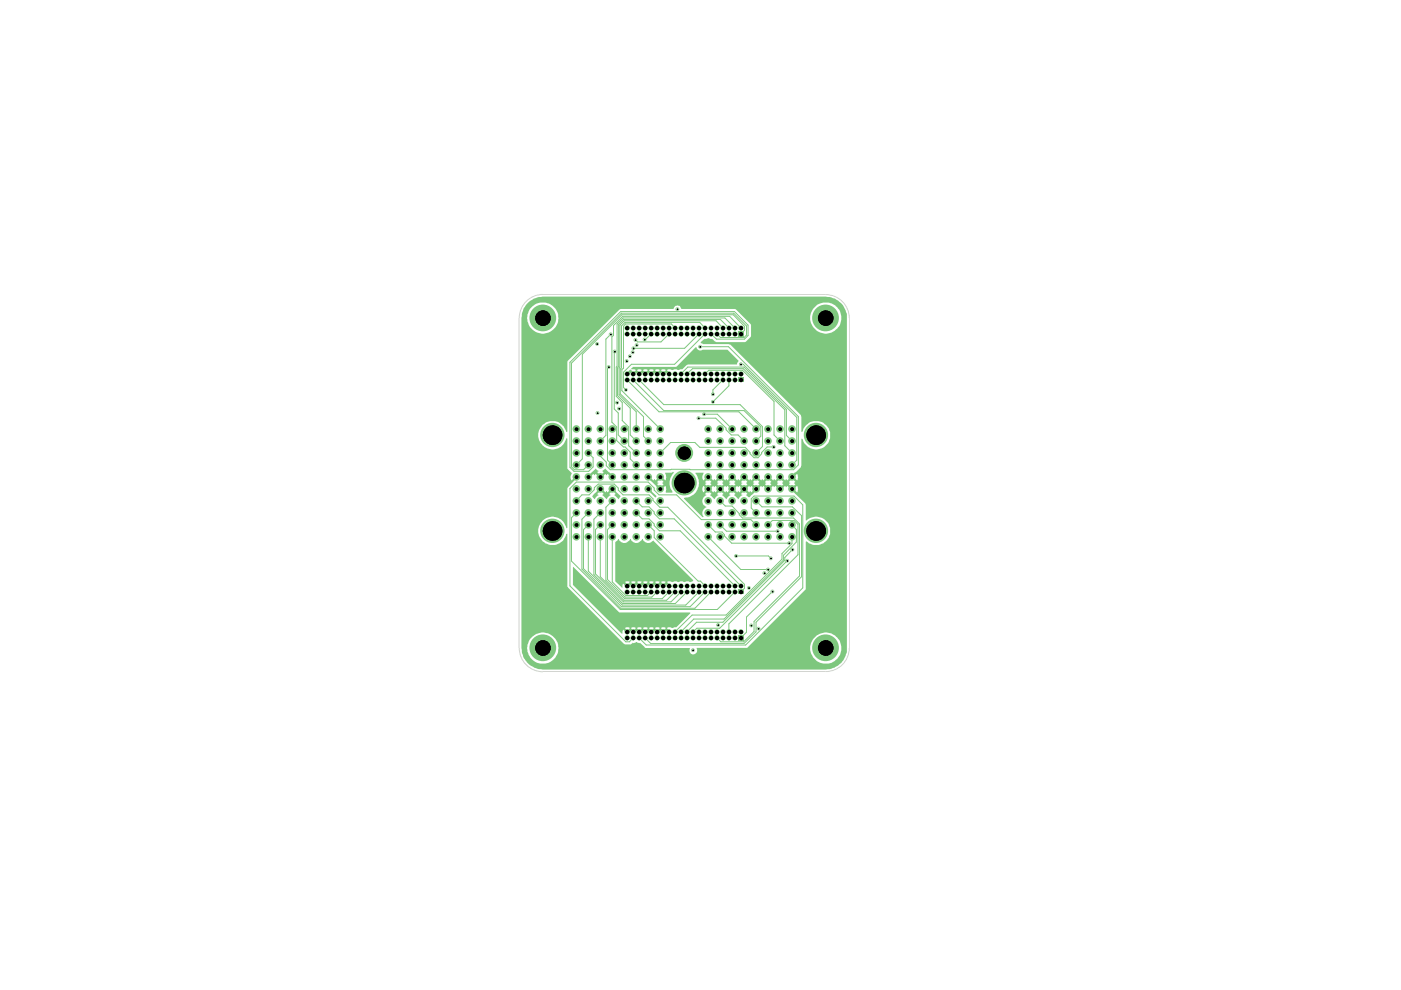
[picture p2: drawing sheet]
<svg xmlns="http://www.w3.org/2000/svg" width="297mm" height="210mm" viewBox="0 0 297 210" stroke-linecap="round" stroke-linejoin="round" font-family="sans-serif">
<g fill="#7ec77e">
<path d="M121.5 120.3l.1-.1 9.7 9.7h15.1l-3 3.1-.8 .2a1.23 1.23 0 0 0-1.2 0l.5 .5-.4 .3-.2-.2-.3 .2-.4-.3 .6-.5-.3-.2-.8 .2 .5 .5-.3 .3-.3-.2-.2 .2-.5-.3 .6-.5-.3-.2-.8 .2 .5 .5-.3 .3-.3-.2-.2 .2-.4-.3 .6-.5-.4-.2-.7 .2 .5 .5-.4 .3-.2-.2-.3 .2-.4-.3 .6-.5-.8-.2-.3 .2 .5 .5-.3 .3-.3-.2-.2 .2-.5-.3 .6-.5-.7-.2-.4 .2 .5 .5-.3 .3-.3-.2-.2 .2-.4-.3 .6-.5-.8-.2-.3 .2 .5 .5-.4 .3-.2-.2-.3 .2-.4-.3 .6-.5-.8-.2-.3 .2 .5 .5-.3 .3-.6-.5-.1 .8h-.2l-10.3-10.3z"/>
<path d="M133.4 134l.1 .3h-.2z"/>
<path d="M134.7 134l.1 .3h-.2z"/>
<path d="M136 134v.3h-.1z"/>
<path d="M137.2 134l.1 .3h-.2z"/>
<path d="M138.5 134l.1 .3h-.2z"/>
<path d="M139.8 134v.3h-.1z"/>
<path d="M141 134l.1 .3h-.2z"/>
<path d="M133.9 134l.1 .3h-.2z"/>
<path d="M135.2 134l.1 .3h-.2z"/>
<path d="M136.5 134v.3h-.1z"/>
<path d="M137.6 134.1l.1-.1 .1 .3z"/>
<path d="M138.9 134.1l.1-.1 .1 .3z"/>
<path d="M140.3 134l.1 .3h-.2z"/>
<path d="M141.5 134l.1 .3h-.1z"/>
<path d="M131 114.3h.2a1.25 1.25 0 0 0 1.2 .8 1.25 1.25 0 0 0 1.2-.8h.2a1.25 1.25 0 0 0 1.1 .8 1.25 1.25 0 0 0 1.2-.8h.2a1.24 1.24 0 0 0 1 .8 1.24 1.24 0 0 0 1.2-.5l8.5 8.4-.1 .3-.4 .1-.5-.1-.8 .1-.4-.1-.9 .1-.4-.1-.9 .1-.9-.1h-.3l.5 .6-.4 .2v.2l-.2-.3-.3 .3-.1-.3-.3-.1 .6-.6h-.3h-.8l.5 .6-.3 .2v.2l-.3-.3-.2 .3-.1-.3-.4-.1 .6-.6h-.3h-.8l.5 .6-.2 .1-.1 .3-.3-.3-.2 .3-.1-.3-.3-.1 .6-.6h-.4h-.7l.5 .6-.3 .1-.1 .3-.2-.3-.3 .3-.1-.3-.3-.1 .6-.6h-.3h-.8l.5 .6-.3 .1v.3l-.3-.3-.2 .3-.1-.3-.4-.1 .6-.6h-.3h-.8l.5 .6-.3 .2v.2l-.3-.3-.2 .3-.1-.3-.3-.1 .6-.6h-1.1l.5 .6-.4 .2v.2l-.2-.3-.3 .3-.1-.3-.3-.1 .6-.6h-.8h-.3l.5 .6-.3 .1v.3l-.6-.5-.1 .2v.6h-.2l-1.4-1.3v-8.3z"/>
<path d="M133.3 124.4l.1-.1 .1 .1-.3 .1z"/>
<path d="M134.6 124.4l.1-.1 .1 .1-.3 .1z"/>
<path d="M135.9 124.4l.1-.1v.1l-.2 .1z"/>
<path d="M137.1 124.4l.1-.1 .1 .1-.2 .1z"/>
<path d="M138.4 124.4l.1-.1v.2h-.2z"/>
<path d="M139.7 124.4l.1-.1v.1l-.2 .1z"/>
<path d="M141 124.3l.1 .1-.2 .1z"/>
<path d="M133.9 124.3l.2 .2h-.3z"/>
<path d="M135.2 124.3l.2 .2h-.3z"/>
<path d="M136.5 124.3l.1 .2h-.2z"/>
<path d="M137.6 124.4l.1-.1 .2 .2h-.3z"/>
<path d="M138.9 124.4l.1-.1 .2 .2h-.3z"/>
<path d="M140.3 124.3l.1 .2h-.2z"/>
<path d="M141.5 124.3l.2 .2h-.2z"/>
<path d="M126 104.7l1-1 .1 .3h.3l.3-.3 .6 .7 .2-.3 .3 .3 .7-.7 .2 .3h.2l.3-.3 1.4 1.4v.2l-.4 .5h-.2l-.7-.8 .2-.3-.6-.7-.7 .7 .2 .3-.6 .5-.1 .3h-.2l-.8-.8 .3-.3-.7-.7-.7 .7 .3 .3-.6 .5-.2 .3h-.1l-.5-.6z"/>
<path d="M137.5 104l.3-.3 1.4 1.4v.2l-.3 .2z"/>
<path d="M137.5 101.5l.3-.3 .7 .6 .2-.2 .3 .2 .7-.6 .1 .3h.3l.3-.3 .6 .6a1.37 1.37 0 0 0 0-1.6h1.5l.1-.1 .3 .1a2.97 2.97 0 0 0-.3 4v.3l-1.5-.1a1.2 1.2 0 0 0-.1-1.4l-.6 .7-.1-.1a.3 .3 0 0 0-.4-.2 .3 .3 0 0 0-.2 .3l-1.5-1.5h1.1l.3 .1-.3 .4 .7 .7 .7-.7-.3-.2 .3-.3-.7-.7-.7 .7h-1.1z"/>
<path d="M124.8 100.8l1.4-1.4 .7 .4-.3 .3 .7 .7 .7-.7-.3-.3 .6-.4 1.6 1.4-.3 .1-.1 .3-.7-.7-.1 .2-.4-.2-.6 .7-.1-.1a.3 .3 0 0 0-.4-.3 .3 .3 0 0 0-.2 .4l-.7-.7-.2 .2-.3-.2-.7 .7z"/>
<path d="M133.4 79.3v.3h-.2z"/>
<path d="M134.7 79.3v.3h-.2z"/>
<path d="M136 79.3v.3h-.2z"/>
<path d="M137.2 79.3v.3h-.1z"/>
<path d="M138.5 79.3v.3h-.2z"/>
<path d="M139.8 79.3v.3h-.2z"/>
<path d="M141 79.3v.3h-.1z"/>
<path d="M133.9 79.3l.2 .3h-.3z"/>
<path d="M135.1 79.4l.1-.1 .2 .3h-.3z"/>
<path d="M136.4 79.4l.1-.1 .1 .3h-.2z"/>
<path d="M137.6 79.4l.1-.1 .2 .3h-.3z"/>
<path d="M138.9 79.4l.1-.1 .2 .3h-.3z"/>
<path d="M140.2 79.4l.1-.1 .1 .3h-.2z"/>
<path d="M141.5 79.3l.2 .3h-.2z"/>
<path d="M133.6 78.4h.2l.5 .6-.4 .1v.2l-.2-.2-.3 .2-.1-.2-.3-.1z"/>
<path d="M134.2 77.8h9.1l4.2-4.2 .2 .1a.78 .78 0 0 0 1.3 .4h5.2l2.4 2.5-.2 .3-.1 .4h-10.4l-1.2 1-.8 .2-.9-.2-.4 .2a1.23 1.23 0 0 0-1.2 0l.5 .5-.4 .1v.2l-.2-.2-.3 .2-.1-.2-.3-.1 .6-.5-.3-.2-.8 .2 .5 .5-.3 .1v.2l-.3-.2-.2 .2-.1-.2-.4-.1 .6-.5-.3-.2-.8 .2 .5 .5-.2 .1-.1 .2-.3-.2-.2 .2-.1-.2-.3-.1 .6-.5-.4-.2-.7 .2 .5 .5-.3 .1-.1 .2-.2-.2-.3 .2-.1-.2-.3-.1 .6-.5-.8-.2-.3 .2 .5 .5-.3 .1v.2l-.3-.2-.2 .2-.1-.2-.4-.1 .6-.5-.7-.2-.4 .2 .5 .5-.3 .1v.2l-.3-.2-.2 .2-.1-.2-.3-.1 .6-.5-.4-.2h-.7z"/>
<path d="M133.4 69.6l.1 .1-.3 .1z"/>
<path d="M134.7 69.6l.1 .1-.3 .1z"/>
<path d="M136 69.6v.1l-.2 .1z"/>
<path d="M137.2 69.6l.1 .1-.2 .1z"/>
<path d="M138.4 69.7l.1-.1 .1 .1-.3 .1z"/>
<path d="M139.8 69.6v.1l-.2 .1z"/>
<path d="M141 69.6l.1 .1-.2 .1z"/>
<path d="M133.9 69.6l.2 .2h-.3z"/>
<path d="M135.2 69.6l.2 .2h-.3z"/>
<path d="M136.5 69.6l.1 .2h-.2z"/>
<path d="M137.7 69.6l.2 .2h-.3z"/>
<path d="M138.9 69.7l.1-.1 .2 .2h-.3z"/>
<path d="M140.3 69.6l.1 .2h-.2z"/>
<path d="M141.5 69.6l.2 .2h-.2z"/>
<path d="M133.2 69.3h.2v.3z"/>
<path d="M133.9 69.3v.3z"/>
<path d="M134.5 69.3h.2v.3z"/>
<path d="M135.2 69.3v.3z"/>
<path d="M135.8 69.3h.2v.3z"/>
<path d="M136.5 69.3v.3z"/>
<path d="M137.1 69.3h.1v.3z"/>
<path d="M137.7 69.3v.3z"/>
<path d="M138.3 69.3h.2v.3z"/>
<path d="M138.9 69.4l.2-.1-.1 .3z"/>
<path d="M139.6 69.3h.2v.3z"/>
<path d="M140.3 69.3v.3z"/>
<path d="M140.9 69.3h.1v.3z"/>
<path d="M141.5 69.3v.3z"/>
<path d="M111.7 64.5a4.4 4.4 0 0 1 3.3-1.6l60.5 .1a4.2 4.2 0 0 1 3.9 3.3l.2 .3v71.6l-.8 1.8a5.1 5.1 0 0 1-3.7 2l-60.4-.1a4.6 4.6 0 0 1-4.1-4.5h1.1l.1 .4a3.3 3.3 0 0 0 4 2.9 3.3 3.3 0 0 0 2.5-4.3 3.4 3.4 0 0 0-3.7-2.2 3.4 3.4 0 0 0-2.9 3.2h-1.1v-24.8h3.5v.3a3 3 0 0 0 3.6 2.6 3.1 3.1 0 0 0 2.4-2.3h.2v11.2l11.9 12.1 .3 .1h1.3l.3-.3 .2 .1 .7-.3 .2 .2h.5l1.2 1.1h9.3l.1 .2a.86 .86 0 0 0 .9 1.2 .86 .86 0 0 0 .5-1.4h24.1v.4a3.3 3.3 0 0 0 4.8 2.6 3.3 3.3 0 0 0 .6-5.5 3.2 3.2 0 0 0-4-.2 3.5 3.5 0 0 0-1.4 2.7h-24.1h10.7l12.4-12.5v-10l.2-.1a2.9 2.9 0 0 0 3.8 .2 3 3 0 0 0 .6-4.4 3 3 0 0 0-4.4-.3h-.2v-3.4l-2.8-2.9 .3-.3 .8 .7 .1-.7-.1-.6-.1-.1-.7 .7-.1-.2a.31 .31 0 0 0-.4-.1 .31 .31 0 0 0-.2 .3l-.7-.7-.1 .3-.4-.3-.6 .7-.1-.1a.3 .3 0 0 0-.4-.2 .3 .3 0 0 0-.2 .3l-.7-.7-.2 .3-.3-.3-.7 .7-.1-.1a.3 .3 0 0 0-.3-.2 .3 .3 0 0 0-.3 .3l-.6-.7-.2 .3-.3-.3-.7 .7-.1-.1a.3 .3 0 0 0-.3-.2 .3 .3 0 0 0-.3 .2v.3l.3 .1-1.3 1.4-.2 .1-.6-.5 .3-.3-.7-.7-.7 .7 .3 .3-.6 .5-.2 .3h-.2l-.7-.8 .2-.3-.6-.7-.7 .7 .2 .3-.6 .5-.1 .3h-.2l-.8-.8 .3-.3-.7-.7-.7 .7 .3 .3-.3 .1-.5 .7h-.1l-.8-.8 .3-.3-.7-.7-.7 .7 .3 .3a1.24 1.24 0 0 0-.9 1.2 1.24 1.24 0 0 0 .9 1.2l-.1 .2a1.35 1.35 0 0 0-.5 2l-.2 .1-4-4v-.1a3.1 3.1 0 0 0 2.9-1.9h1l.2 .7 .7-.6 .2 .2h.3l.2-.3 .7 .7 .2-.3 .3 .3 .6-.6 .2 .2h.3l.3-.3 .6 .7 .2-.3 .3 .3 .6-.6 .3 .2h.2l.3-.3 .7 .7 .1-.3 .4 .3 .6-.6 .2 .2h.3l.2-.3 .7 .7 .2-.3 .3 .3 .7-.7-.7-.7-.1 .3-.4-.3-.7 .7v-.1a.31 .31 0 0 0-.4-.2 .31 .31 0 0 0-.2 .4l-.7-.8-.2 .3-.3-.3-.7 .7-.1-.1a.31 .31 0 0 0-.4-.2 .31 .31 0 0 0-.2 .4l-.7-.8-.1 .3-.4-.3-.6 .7-.1-.1a.31 .31 0 0 0-.4-.2 .31 .31 0 0 0-.2 .4l-.7-.8-.2 .3-.3-.3-.7 .7-.1-.1a.31 .31 0 0 0-.4-.2 .31 .31 0 0 0-.2 .4l-.6-.8-.3 .7h-1l.2-.6v-.9h1.4l.3 .1-.3 .4 .7 .7 .7-.7-.3-.2 .3-.3h1.1l.3 .1-.3 .4 .7 .7 .7-.7-.3-.2 .3-.3h1.2l.2 .1-.2 .4 .7 .7 .6-.7-.2-.2 .2-.3h1.2l.3 .1-.3 .4 .7 .7 .7-.7-.3-.2 .3-.3h1.2l.2 .1-.2 .4 .6 .7 .7-.7-.2-.2 .2-.3h1.2l.3 .1-.3 .4 .7 .7 .7-.7-.3-.2 .3-.3h1.1l.3 .1-.3 .4 .7 .7 .7-.7-.3-.2 .3-.3h1.2l.2 .1-.2 .4 .7 .7 .6-.7-.2-.2 .2-.3-.6-.7-.7 .7h-1.2l-.7-.7-.7 .7h-1.1l-.7-.7-.7 .7h-1.2l-.7-.7-.6 .7h-1.2l-.7-.7-.7 .7h-1.2l-.6-.7-.7 .7h-1.2l-.7-.7-.7 .7h-1.1l-.7-.7-.7 .7h-1.4v-.5l-.6-1.5h1.7v.2a1.02 1.02 0 0 0 0 1.4l.6-.6 .2 .3h.3l.2-.3 .7 .6 .2-.2 .3 .2 .7-.6 .1 .3h.3l.3-.3 .6 .6 .2-.2 .3 .2 .7-.6 .2 .3h.2l.3-.3 .7 .6 .1-.2 .4 .2 .7-.6 .1 .3h.3l.2-.3 .7 .6 .2-.2 .3 .2 .7-.6 .2 .3h.2l.3-.3 .7 .6 .1-.2 .4 .2 .6-.6 .2 .3h.3l.2-.3 .7 .6 .2-.2 .3 .2 .7-.6 .1 .3h.3l.3-.3 .6 .6 .2-.2 .3 .2 .7-.6 .2 .3h.2l.3-.3 .8 .6 .1-.6-.2-.7-.7 .7-.3-.4 1.8-1.8 .1-6h.2a3.1 3.1 0 0 0 3 2.3 3.1 3.1 0 0 0 2.9-2.4 3.9 3.9 0 0 0-.4-2.2 2.98 2.98 0 0 0-3-1.4 2.98 2.98 0 0 0-2.4 2.2h-.3l-.1-3.5-15-15h-5.8l-.4-.3v-.2l.7-.6 .8-.2 .9 .2 .9 .6h6.2l1.1-1.2v-2.4l-1.3-1.4h13.9a3.3 3.3 0 0 0 4.7 2.9 3.3 3.3 0 0 0 .8-5.5 3.3 3.3 0 0 0-5.4 1.5l-.1 1.1h-13.9l-2.1-2h-11.3l-.3-.6a.9 .9 0 0 0-1.4 .6h-11.2l-11.2 11-.1 15-.3 .1v-.2a3.5 3.5 0 0 0-2.3-2.1 3 3 0 0 0-3.6 2.4 3 3 0 0 0 2.4 3.5 3 3 0 0 0 3.5-2.3l.3 .1v6.4l.9 .9-.2 .7 .1 .8 .8-.6 .1 .2 .2 .1-1.9 2v8.4l-.2 .1a3 3 0 0 0-3.3-2.5 3 3 0 0 0-2.7 3.1h-3.5v-45.1h1.1l.1 .3a3.3 3.3 0 0 0 4.2 2.8 3.3 3.3 0 0 0 2.1-4.6 3.3 3.3 0 0 0-4.9-1.3 3.3 3.3 0 0 0-1.5 2.8l-1.1-.1a5.3 5.3 0 0 1 1.1-2.9z"/>
</g>
<g fill="none" stroke="#7ec77e" stroke-width=".21">
<path d="M126.4 72.7h.4v.4h-.4zM128.8 77.6h.5v.5h-.5zM129.1 77.8l-.3 .3v19.5l1 1M129.3 70.7h.4v.4h-.4zM129.5 70.9l-1 1v20.4l-1.2 1.2M130.1 74.3h.4v.4h-.4zM130.3 74.5l-.1 12.2 .9 .9v4.6l1.3 1.3M132.7 76.3h.4v.5h-.4zM133.3 75.3h.4v.5h-.4zM133.9 74.5h.4v.4h-.4zM134.1 73.6h.4v.5h-.4zM134.5 71.8h.4v.5h-.4z"/>
<path d="M134.8 73h.4v.4h-.4zM136.5 71.8h.4v.4h-.4zM138 70.8l-1.2 1.2h-.1M141.8 70.8l-1.7 1.7h-5l-.4-.4M143.1 69.5l-.8-.8h-9.7l-.4 .5v8.9l-.4 .2v4.5l8.2 8.2M143.4 65.3h.4v.5h-.4zM144.4 79.3l1.4-1.5h12l8.9 9v5.5l1.2 1.2M145.6 79.3l1.2-1.1h10.8l8.8 8.7v7.6l1.5 1.5M148.2 70.8l-3.1 3.1h-10.8M148.2 73.3h.4v.4h-.4zM148.4 73.5h6.1l14.8 14.8v10.3l-1 1h-38.9l-.9-.9v-.7l-1.2-1.3v-.7M149.5 70.8l-6.5 6.4h-9.1l-1.7 1.7v3.2l.5 .6"/>
<path d="M149.5 69.5l-1.1-1.2h-15.9l-.7 .8v8.9l-.3 .3v5.2l4.9 4.8v4.2l1 1M149.5 79.3l.8-.8h7.1l6.7 6.6v7.1l1.3 1.3M150.7 70.8l1.2 1.1h5.9l.8-.8v-2.2l-2.9-2.8h-24.1l-10.8 10.7v22.3l.9 .8h3.1l1-.9v-2l-1.1-1M152 70.8l.8 .8h5l.5-.5v-2l-2.7-2.7h-23.8l-10.6 10.6v22l.6 .6h1.9l1-1M153.3 69.5l-1.5-1.5h-19.4l-1 .9-.1 14.8 3.6 3.6v3.7M154.5 69.5l-1.7-1.7h-20.6l-1 1v8.9l-.3 .3v5.8l2.7 2.8v5.6l1.3 1.3M155.8 69.5l-2.1-2.1h-21.6l-1.3 1.3v9l-.1 .1v6.2l1.2 1.4v3.8M156.9 77h.4v.5h-.4zM157.1 69.5l-2.4-2.4h-22.7l-1.9 1.9v2.1l-.4 .3v18.1l1 1v2.9l1.5 1.4h.3l1.1 1.1v1.4l1.3 1.3M157.1 70.8l.7-.8v-.8l-2.3-2.5h-23.7l-8.3 8.4v22.2l-1.3 1.3M157.1 77.2h.5l11.3 11.3v9.1l-1 1M126.5 87.3h.4v.5h-.4z"/>
<path d="M130.6 85.1h.4v.5h-.4zM131.1 86.4h.4v.5h-.4zM131.9 89.2h.1M131.9 89.2l1.4 1.3v4l1.6 1.5M132.5 82.4h.4v.5h-.4zM132.9 80.5l6.8 6.8h17l3.6 3.7M134.2 80.5l6.5 6.6h17.1l3.5 3.4v2l-1 1M135.5 80.5l5.2 5.3h16.2l4.7 4.6v4.3l-1.3 1.3M147.9 88.4h.4v.5h-.4zM148.1 88.7h3.6l2.2 2.1v.3l1.1 1.1h1.5l1.3 1.3M149.1 87.6h.4v.4h-.4zM149.3 87.8h2.8l3.1 3.2"/>
<path d="M150.9 85h.5v.4h-.5zM150.9 83.4h.5v.4h-.5zM153.3 80.5l-2.1 2.2v.9M154.5 80.5v1.3l-3.3 3.4M163.8 94.5h.4v.5h-.4zM164 94.8h-1.3l-1.2 1.1v.3l-.8 .8h-.8l-1.9-2.2h-9.6l-1.1-1h-5.1l-2.2 2.2M122.2 106.2l1.2-1.3h1.5l1.1-1.1v-.4l.9-.8h3.3l.9 .9v.4l1 1h5.5l.9 .9v.3l1.4 1.4h1.7l16.2 16.4v.8l-.7 .8M122.2 108.7l-1 1v9.3l10.3 10.2h20.6l3.7-3.7M124.7 108.7l-1.3 1.4v10.6l8.2 8.3h15.7l3.4-3.5M124.7 113.8v7.3l7.2 7.2h13.5l2.8-2.8M124.7 111.3l-1 1v8.3l8.1 8h14.5l3.2-3.1M127.3 113.8v8.5l5 5h9l1.8-1.8"/>
<path d="M127.3 111.3l-1 1v9.4l5.9 5.9h10.1l2.1-2.1M127.3 108.7l-1.4 1.4v11.8l6.1 6.1h11.2l2.4-2.5M129.8 106.2l-1.3 1.3v15.5l3.9 3.9h8l1.4-1.4M129.8 111.3l-1 1v10.6l3.7 3.7h5.7l1.1-1.1M129.8 113.8v9.6l2.9 2.9h4.6l.7-.8M134.9 108.7l1.3 1.3h1.4l1.1 1.1v.3l1.1 1.1h4.4l11.6 11.7M134.9 106.2l1.3 1.3h1.4l1.1 1.1v.3l1.1 1.1h3.1l14.2 14.2M137.4 111.3l1.3 1.2v1.5l9.3 9.2h.5l1 1M150.1 111.3l1.6 1.5h1.4l.5 .6v.2l1.5 1.6h12.2M150.1 113.8l7 7h5.7M152.7 111.3l1.3 1.3h10.9M152.7 106.2l1.1 1.1h1.4l2.2 2.5h10.9l1.2 1.3v11l-9.6 9.7v2.1l-2.2 2.2h-4.9l-.8-.9"/>
<path d="M155.9 117.7h.4v.4h-.4zM156.1 117.9h6.8l.5 .5M160.3 111.3l-1.1-1.1h-10.5l-5.3-5.3h-3.7l-1-1v-.4l-1.3-1.3h-15.2l-1.4 1.4v20.6l11.9 11.9h.8l.7-.9M160.3 108.7l-1-1v-1.9l.6-.6h8.4l1.9 1.8v17.7l-12.1 12.1h-21.1l-1.5-1.6M160.3 106.2l1.3 1.3h6.4l1.9 1.8v13l-9.6 9.6v2.1l-2.5 2.4h-19.9l-1.1-1.2M162.8 111.3l1-1h4.5l.9 .9v6.4l-14.7 14.7v1.7M163.2 118.2h.4v.4h-.4zM164.7 112.4h.4v.4h-.4zM166.7 118.7h.4v.4h-.4zM166.9 118.9l-14.3 14.3h-4.8l-.9 .8M167.1 114.9h.4v.5h-.4zM167.8 116.3h.4v.4h-.4z"/>
<path d="M167.9 113.8v1.5l-2.1 2.1v1.2l-11.9 11.8h-7.2l-3.6 3.6M167.9 111.3l.9 1v2.6l-2.7 2.8v1l-12.6 12.6h-6.4l-2.7 2.7M168 116.5l-1.6 1.7v.6l-13.1 13.1h-5.6l-2.1 2.1M146.7 137.6h.4v.5h-.4zM152 132.3h.5v.4h-.5zM158.6 124.4h.4v.5h-.4zM159.1 132.4h.4v.4h-.4zM160.6 133.1h.4v.4h-.4zM161.9 121.3h.4v.4h-.4zM162.6 120.5h.4v.5h-.4zM163.6 125.2h.4v.4h-.4zM163.8 125.4l-5.5 5.4v3.2l-1.2 1.2"/>
</g>
<g fill="#7ec77e">
<path d="M156.6 80h1.1v1h-1.1z"/>
<path d="M156.6 70.2h1.1v1.1h-1.1z"/>
<path d="M156.6 125h1.1v1h-1.1z"/>
<path d="M156.6 134.7h1.1v1.1h-1.1z"/>
<circle cx="115.1" cy="67.4" r="2.84"/>
<circle cx="117.1" cy="92.2" r="2.58"/>
<circle cx="122.2" cy="93.5" r=".8"/>
<circle cx="122.2" cy="91" r=".8"/>
<circle cx="124.7" cy="93.5" r=".8"/>
<circle cx="124.7" cy="91" r=".8"/>
<circle cx="127.3" cy="93.5" r=".8"/>
<circle cx="127.3" cy="91" r=".8"/>
<circle cx="129.8" cy="91" r=".8"/>
<circle cx="129.8" cy="98.6" r=".8"/>
<circle cx="129.8" cy="96" r=".8"/>
<circle cx="129.8" cy="93.5" r=".8"/>
<circle cx="132.4" cy="98.6" r=".8"/>
<circle cx="132.4" cy="93.5" r=".8"/>
<circle cx="132.4" cy="96" r=".8"/>
<circle cx="132.4" cy="91" r=".8"/>
<circle cx="134.9" cy="96" r=".8"/>
<circle cx="134.9" cy="93.5" r=".8"/>
<circle cx="134.9" cy="91" r=".8"/>
<circle cx="115.1" cy="137.4" r="2.84"/>
<circle cx="117.1" cy="112.5" r="2.58"/>
<circle cx="122.2" cy="111.3" r=".8"/>
<circle cx="122.2" cy="113.8" r=".8"/>
<circle cx="124.7" cy="111.3" r=".8"/>
<circle cx="124.7" cy="113.8" r=".8"/>
<circle cx="127.3" cy="113.8" r=".8"/>
<circle cx="127.3" cy="111.3" r=".8"/>
<circle cx="129.8" cy="108.7" r=".8"/>
<circle cx="129.8" cy="111.3" r=".8"/>
<circle cx="129.8" cy="113.8" r=".8"/>
<circle cx="132.4" cy="113.8" r=".8"/>
<circle cx="124.7" cy="108.7" r=".8"/>
<circle cx="127.3" cy="106.2" r=".8"/>
<circle cx="127.3" cy="108.7" r=".8"/>
<circle cx="129.8" cy="106.2" r=".8"/>
<circle cx="132.4" cy="106.2" r=".8"/>
<circle cx="132.4" cy="108.7" r=".8"/>
<circle cx="132.4" cy="111.3" r=".8"/>
<circle cx="134.9" cy="108.7" r=".8"/>
<circle cx="134.9" cy="111.3" r=".8"/>
<circle cx="134.9" cy="113.8" r=".8"/>
<circle cx="135.5" cy="124.2" r=".55"/>
<circle cx="134.2" cy="124.2" r=".55"/>
<circle cx="132.9" cy="124.2" r=".55"/>
<circle cx="136.8" cy="125.5" r=".55"/>
<circle cx="135.5" cy="125.5" r=".55"/>
<circle cx="134.2" cy="125.5" r=".55"/>
<circle cx="132.9" cy="125.5" r=".55"/>
<circle cx="136.8" cy="124.2" r=".55"/>
<circle cx="136.8" cy="135.2" r=".55"/>
<circle cx="135.5" cy="135.2" r=".55"/>
<circle cx="134.2" cy="135.2" r=".55"/>
<circle cx="132.9" cy="135.2" r=".55"/>
<circle cx="136.8" cy="134" r=".55"/>
<circle cx="135.5" cy="134" r=".55"/>
<circle cx="134.2" cy="134" r=".55"/>
<circle cx="132.9" cy="134" r=".55"/>
<circle cx="122.2" cy="96" r=".8"/>
<circle cx="124.7" cy="98.6" r=".8"/>
<circle cx="124.7" cy="96" r=".8"/>
<circle cx="127.3" cy="98.6" r=".8"/>
<circle cx="127.3" cy="96" r=".8"/>
<circle cx="122.2" cy="106.2" r=".8"/>
<circle cx="122.2" cy="108.7" r=".8"/>
<circle cx="124.7" cy="106.2" r=".8"/>
<circle cx="122.2" cy="101.1" r=".8"/>
<circle cx="122.2" cy="103.7" r=".8"/>
<circle cx="124.7" cy="103.7" r=".8"/>
<circle cx="134.9" cy="106.2" r=".8"/>
<circle cx="137.4" cy="106.2" r=".8"/>
<circle cx="137.4" cy="108.7" r=".8"/>
<circle cx="140" cy="106.2" r=".8"/>
<circle cx="140" cy="108.7" r=".8"/>
<circle cx="134.9" cy="103.7" r=".8"/>
<circle cx="137.4" cy="103.7" r=".8"/>
<circle cx="140" cy="103.7" r=".8"/>
<circle cx="122.2" cy="98.6" r=".8"/>
<circle cx="124.7" cy="101.1" r=".8"/>
<circle cx="127.3" cy="101.1" r=".8"/>
<circle cx="129.8" cy="101.1" r=".8"/>
<circle cx="132.4" cy="101.1" r=".8"/>
<circle cx="127.3" cy="103.7" r=".8"/>
<circle cx="129.8" cy="103.7" r=".8"/>
<circle cx="132.4" cy="103.7" r=".8"/>
<circle cx="134.9" cy="98.6" r=".8"/>
<circle cx="137.4" cy="98.6" r=".8"/>
<circle cx="137.4" cy="96" r=".8"/>
<circle cx="137.4" cy="93.5" r=".8"/>
<circle cx="134.9" cy="101.1" r=".8"/>
<circle cx="137.4" cy="101.1" r=".8"/>
<circle cx="140" cy="101.1" r=".8"/>
<circle cx="152.7" cy="93.5" r=".8"/>
<circle cx="152.7" cy="91" r=".8"/>
<circle cx="155.2" cy="96" r=".8"/>
<circle cx="155.2" cy="93.5" r=".8"/>
<circle cx="155.2" cy="91" r=".8"/>
<circle cx="162.8" cy="91" r=".8"/>
<circle cx="165.4" cy="96" r=".8"/>
<circle cx="165.4" cy="93.5" r=".8"/>
<circle cx="167.9" cy="96" r=".8"/>
<circle cx="167.9" cy="93.5" r=".8"/>
<circle cx="160.3" cy="96" r=".8"/>
<circle cx="160.3" cy="93.5" r=".8"/>
<circle cx="160.3" cy="91" r=".8"/>
<circle cx="162.8" cy="96" r=".8"/>
<circle cx="162.8" cy="93.5" r=".8"/>
<circle cx="173" cy="92.2" r="2.58"/>
<circle cx="165.4" cy="91" r=".8"/>
<circle cx="167.9" cy="91" r=".8"/>
<circle cx="175" cy="67.4" r="2.84"/>
<circle cx="154.5" cy="80.5" r=".55"/>
<circle cx="153.3" cy="80.5" r=".55"/>
<circle cx="152" cy="80.5" r=".55"/>
<circle cx="154.5" cy="79.3" r=".55"/>
<circle cx="153.3" cy="79.3" r=".55"/>
<circle cx="152" cy="79.3" r=".55"/>
<circle cx="146.9" cy="80.5" r=".55"/>
<circle cx="145.6" cy="80.5" r=".55"/>
<circle cx="144.4" cy="80.5" r=".55"/>
<circle cx="143.1" cy="80.5" r=".55"/>
<circle cx="146.9" cy="79.3" r=".55"/>
<circle cx="145.6" cy="79.3" r=".55"/>
<circle cx="144.4" cy="79.3" r=".55"/>
<circle cx="143.1" cy="79.3" r=".55"/>
<circle cx="155.8" cy="80.5" r=".55"/>
<circle cx="157.1" cy="79.3" r=".55"/>
<circle cx="155.8" cy="79.3" r=".55"/>
<circle cx="150.7" cy="80.5" r=".55"/>
<circle cx="149.5" cy="80.5" r=".55"/>
<circle cx="148.2" cy="80.5" r=".55"/>
<circle cx="150.7" cy="79.3" r=".55"/>
<circle cx="149.5" cy="79.3" r=".55"/>
<circle cx="148.2" cy="79.3" r=".55"/>
<circle cx="154.5" cy="70.8" r=".55"/>
<circle cx="153.3" cy="70.8" r=".55"/>
<circle cx="152" cy="70.8" r=".55"/>
<circle cx="154.5" cy="69.5" r=".55"/>
<circle cx="153.3" cy="69.5" r=".55"/>
<circle cx="152" cy="69.5" r=".55"/>
<circle cx="145.6" cy="70.8" r=".55"/>
<circle cx="144.4" cy="70.8" r=".55"/>
<circle cx="143.1" cy="70.8" r=".55"/>
<circle cx="141.8" cy="70.8" r=".55"/>
<circle cx="145.6" cy="69.5" r=".55"/>
<circle cx="144.4" cy="69.5" r=".55"/>
<circle cx="143.1" cy="69.5" r=".55"/>
<circle cx="141.8" cy="69.5" r=".55"/>
<circle cx="155.8" cy="70.8" r=".55"/>
<circle cx="157.1" cy="69.5" r=".55"/>
<circle cx="155.8" cy="69.5" r=".55"/>
<circle cx="150.7" cy="70.8" r=".55"/>
<circle cx="149.5" cy="70.8" r=".55"/>
<circle cx="148.2" cy="70.8" r=".55"/>
<circle cx="146.9" cy="70.8" r=".55"/>
<circle cx="150.7" cy="69.5" r=".55"/>
<circle cx="149.5" cy="69.5" r=".55"/>
<circle cx="148.2" cy="69.5" r=".55"/>
<circle cx="146.9" cy="69.5" r=".55"/>
<circle cx="137.4" cy="91" r=".8"/>
<circle cx="140" cy="91" r=".8"/>
<circle cx="138" cy="80.5" r=".55"/>
<circle cx="136.8" cy="80.5" r=".55"/>
<circle cx="135.5" cy="80.5" r=".55"/>
<circle cx="134.2" cy="80.5" r=".55"/>
<circle cx="132.9" cy="80.5" r=".55"/>
<circle cx="136.8" cy="70.8" r=".55"/>
<circle cx="135.5" cy="70.8" r=".55"/>
<circle cx="134.2" cy="70.8" r=".55"/>
<circle cx="132.9" cy="70.8" r=".55"/>
<circle cx="135.5" cy="69.5" r=".55"/>
<circle cx="134.2" cy="69.5" r=".55"/>
<circle cx="132.9" cy="69.5" r=".55"/>
<circle cx="138" cy="70.8" r=".55"/>
<circle cx="140.6" cy="69.5" r=".55"/>
<circle cx="139.3" cy="69.5" r=".55"/>
<circle cx="138" cy="69.5" r=".55"/>
<circle cx="136.8" cy="69.5" r=".55"/>
<circle cx="140.6" cy="70.8" r=".55"/>
<circle cx="139.3" cy="70.8" r=".55"/>
<circle cx="139.3" cy="79.3" r=".55"/>
<circle cx="138" cy="79.3" r=".55"/>
<circle cx="136.8" cy="79.3" r=".55"/>
<circle cx="135.5" cy="79.3" r=".55"/>
<circle cx="134.2" cy="79.3" r=".55"/>
<circle cx="132.9" cy="79.3" r=".55"/>
<circle cx="141.8" cy="80.5" r=".55"/>
<circle cx="140.6" cy="80.5" r=".55"/>
<circle cx="139.3" cy="80.5" r=".55"/>
<circle cx="141.8" cy="79.3" r=".55"/>
<circle cx="140.6" cy="79.3" r=".55"/>
<circle cx="152.7" cy="108.7" r=".8"/>
<circle cx="152.7" cy="111.3" r=".8"/>
<circle cx="152.7" cy="113.8" r=".8"/>
<circle cx="155.2" cy="111.3" r=".8"/>
<circle cx="155.2" cy="113.8" r=".8"/>
<circle cx="155.2" cy="108.7" r=".8"/>
<circle cx="157.8" cy="108.7" r=".8"/>
<circle cx="157.8" cy="111.3" r=".8"/>
<circle cx="157.8" cy="113.8" r=".8"/>
<circle cx="160.3" cy="98.6" r=".8"/>
<circle cx="162.8" cy="98.6" r=".8"/>
<circle cx="165.4" cy="98.6" r=".8"/>
<circle cx="167.9" cy="98.6" r=".8"/>
<circle cx="160.3" cy="106.2" r=".8"/>
<circle cx="160.3" cy="108.7" r=".8"/>
<circle cx="160.3" cy="111.3" r=".8"/>
<circle cx="162.8" cy="108.7" r=".8"/>
<circle cx="162.8" cy="111.3" r=".8"/>
<circle cx="165.4" cy="108.7" r=".8"/>
<circle cx="165.4" cy="111.3" r=".8"/>
<circle cx="167.9" cy="108.7" r=".8"/>
<circle cx="167.9" cy="111.3" r=".8"/>
<circle cx="173" cy="112.5" r="2.58"/>
<circle cx="160.3" cy="113.8" r=".8"/>
<circle cx="162.8" cy="113.8" r=".8"/>
<circle cx="165.4" cy="113.8" r=".8"/>
<circle cx="167.9" cy="113.8" r=".8"/>
<circle cx="155.2" cy="98.6" r=".8"/>
<circle cx="157.8" cy="98.6" r=".8"/>
<circle cx="157.8" cy="96" r=".8"/>
<circle cx="157.8" cy="93.5" r=".8"/>
<circle cx="157.8" cy="91" r=".8"/>
<circle cx="152.7" cy="98.6" r=".8"/>
<circle cx="152.7" cy="96" r=".8"/>
<circle cx="152.7" cy="101.1" r=".8"/>
<circle cx="155.2" cy="101.1" r=".8"/>
<circle cx="157.8" cy="106.2" r=".8"/>
<circle cx="162.8" cy="106.2" r=".8"/>
<circle cx="162.8" cy="101.1" r=".8"/>
<circle cx="162.8" cy="103.7" r=".8"/>
<circle cx="152.7" cy="106.2" r=".8"/>
<circle cx="155.2" cy="106.2" r=".8"/>
<circle cx="157.8" cy="101.1" r=".8"/>
<circle cx="160.3" cy="101.1" r=".8"/>
<circle cx="152.7" cy="103.7" r=".8"/>
<circle cx="155.2" cy="103.7" r=".8"/>
<circle cx="157.8" cy="103.7" r=".8"/>
<circle cx="160.3" cy="103.7" r=".8"/>
<circle cx="165.4" cy="106.2" r=".8"/>
<circle cx="167.9" cy="106.2" r=".8"/>
<circle cx="165.4" cy="101.1" r=".8"/>
<circle cx="167.9" cy="101.1" r=".8"/>
<circle cx="165.4" cy="103.7" r=".8"/>
<circle cx="167.9" cy="103.7" r=".8"/>
<circle cx="145.1" cy="96" r="1.91"/>
<circle cx="140" cy="98.6" r=".8"/>
<circle cx="140" cy="96" r=".8"/>
<circle cx="140" cy="93.5" r=".8"/>
<circle cx="145.1" cy="102.4" r="2.67"/>
<circle cx="150.1" cy="98.6" r=".8"/>
<circle cx="150.1" cy="96" r=".8"/>
<circle cx="150.1" cy="93.5" r=".8"/>
<circle cx="150.1" cy="91" r=".8"/>
<circle cx="150.1" cy="101.1" r=".8"/>
<circle cx="150.1" cy="103.7" r=".8"/>
<circle cx="137.4" cy="111.3" r=".8"/>
<circle cx="137.4" cy="113.8" r=".8"/>
<circle cx="140" cy="111.3" r=".8"/>
<circle cx="140" cy="113.8" r=".8"/>
<circle cx="150.1" cy="106.2" r=".8"/>
<circle cx="150.1" cy="108.7" r=".8"/>
<circle cx="150.1" cy="111.3" r=".8"/>
<circle cx="150.1" cy="113.8" r=".8"/>
<circle cx="175" cy="137.4" r="2.84"/>
<circle cx="155.8" cy="135.2" r=".55"/>
<circle cx="157.1" cy="134" r=".55"/>
<circle cx="155.8" cy="134" r=".55"/>
<circle cx="153.3" cy="125.5" r=".55"/>
<circle cx="152" cy="125.5" r=".55"/>
<circle cx="153.3" cy="124.2" r=".55"/>
<circle cx="152" cy="124.2" r=".55"/>
<circle cx="155.8" cy="125.5" r=".55"/>
<circle cx="154.5" cy="125.5" r=".55"/>
<circle cx="157.1" cy="124.2" r=".55"/>
<circle cx="155.8" cy="124.2" r=".55"/>
<circle cx="154.5" cy="124.2" r=".55"/>
<circle cx="154.5" cy="135.2" r=".55"/>
<circle cx="153.3" cy="135.2" r=".55"/>
<circle cx="152" cy="135.2" r=".55"/>
<circle cx="150.7" cy="135.2" r=".55"/>
<circle cx="149.5" cy="135.2" r=".55"/>
<circle cx="154.5" cy="134" r=".55"/>
<circle cx="153.3" cy="134" r=".55"/>
<circle cx="152" cy="134" r=".55"/>
<circle cx="150.7" cy="125.5" r=".55"/>
<circle cx="149.5" cy="125.5" r=".55"/>
<circle cx="148.2" cy="125.5" r=".55"/>
<circle cx="150.7" cy="124.2" r=".55"/>
<circle cx="149.5" cy="124.2" r=".55"/>
<circle cx="148.2" cy="124.2" r=".55"/>
<circle cx="141.8" cy="125.5" r=".55"/>
<circle cx="140.6" cy="125.5" r=".55"/>
<circle cx="139.3" cy="125.5" r=".55"/>
<circle cx="138" cy="125.5" r=".55"/>
<circle cx="141.8" cy="124.2" r=".55"/>
<circle cx="140.6" cy="124.2" r=".55"/>
<circle cx="139.3" cy="124.2" r=".55"/>
<circle cx="138" cy="124.2" r=".55"/>
<circle cx="146.9" cy="125.5" r=".55"/>
<circle cx="145.6" cy="125.5" r=".55"/>
<circle cx="144.4" cy="125.5" r=".55"/>
<circle cx="143.1" cy="125.5" r=".55"/>
<circle cx="146.9" cy="124.2" r=".55"/>
<circle cx="145.6" cy="124.2" r=".55"/>
<circle cx="144.4" cy="124.2" r=".55"/>
<circle cx="143.1" cy="124.2" r=".55"/>
<circle cx="146.9" cy="135.2" r=".55"/>
<circle cx="145.6" cy="135.2" r=".55"/>
<circle cx="144.4" cy="135.2" r=".55"/>
<circle cx="143.1" cy="135.2" r=".55"/>
<circle cx="145.6" cy="134" r=".55"/>
<circle cx="144.4" cy="134" r=".55"/>
<circle cx="143.1" cy="134" r=".55"/>
<circle cx="141.8" cy="135.2" r=".55"/>
<circle cx="140.6" cy="135.2" r=".55"/>
<circle cx="139.3" cy="135.2" r=".55"/>
<circle cx="138" cy="135.2" r=".55"/>
<circle cx="141.8" cy="134" r=".55"/>
<circle cx="140.6" cy="134" r=".55"/>
<circle cx="139.3" cy="134" r=".55"/>
<circle cx="138" cy="134" r=".55"/>
<circle cx="148.2" cy="135.2" r=".55"/>
<circle cx="150.7" cy="134" r=".55"/>
<circle cx="149.5" cy="134" r=".55"/>
<circle cx="148.2" cy="134" r=".55"/>
<circle cx="146.9" cy="134" r=".55"/>
</g>
<path d="M110 67.5v69.9M110.1 67.5a5 5 0 0 1 5-5h60a5 5 0 0 1 5 5v69.9a5 5 0 0 1-5 5h-60M110.1 137.4a5 5 0 0 0 5 5" fill="none" stroke="#d0d2cd" stroke-width=".21"/>
<g fill="#000">
<circle cx="115.1" cy="67.5" r="1.65"/>
<circle cx="133" cy="70.8" r=".38"/>
<circle cx="133" cy="69.6" r=".38"/>
<circle cx="133" cy="79.3" r=".38"/>
<circle cx="133" cy="79.3" r=".47"/>
<circle cx="133" cy="70.8" r=".47"/>
<circle cx="133" cy="69.6" r=".47"/>
<circle cx="134.3" cy="69.6" r=".38"/>
<circle cx="134.3" cy="79.3" r=".38"/>
<circle cx="134.3" cy="70.8" r=".38"/>
<circle cx="134.3" cy="79.3" r=".47"/>
<circle cx="134.3" cy="70.8" r=".47"/>
<circle cx="134.3" cy="69.6" r=".47"/>
<circle cx="135.5" cy="69.6" r=".38"/>
<circle cx="135.5" cy="79.3" r=".38"/>
<circle cx="135.5" cy="70.8" r=".38"/>
<circle cx="135.5" cy="79.3" r=".47"/>
<circle cx="135.5" cy="70.8" r=".47"/>
<circle cx="135.5" cy="69.6" r=".47"/>
<circle cx="136.8" cy="70.8" r=".38"/>
<circle cx="136.8" cy="69.6" r=".38"/>
<circle cx="136.8" cy="79.3" r=".38"/>
<circle cx="136.8" cy="79.3" r=".47"/>
<circle cx="136.8" cy="70.8" r=".47"/>
<circle cx="136.8" cy="69.6" r=".47"/>
<circle cx="138.1" cy="70.8" r=".38"/>
<circle cx="138.1" cy="69.6" r=".38"/>
<circle cx="138.1" cy="79.3" r=".38"/>
<circle cx="138.1" cy="79.3" r=".47"/>
<circle cx="138.1" cy="70.8" r=".47"/>
<circle cx="138.1" cy="69.6" r=".47"/>
<circle cx="139.3" cy="79.3" r=".38"/>
<circle cx="139.3" cy="69.6" r=".38"/>
<circle cx="139.3" cy="70.8" r=".38"/>
<circle cx="139.3" cy="69.6" r=".47"/>
<circle cx="139.3" cy="70.8" r=".47"/>
<circle cx="139.3" cy="79.3" r=".47"/>
<circle cx="140.6" cy="79.3" r=".38"/>
<circle cx="140.6" cy="70.8" r=".38"/>
<circle cx="140.6" cy="69.6" r=".38"/>
<circle cx="140.6" cy="69.6" r=".47"/>
<circle cx="140.6" cy="79.3" r=".47"/>
<circle cx="140.6" cy="70.8" r=".47"/>
<circle cx="141.9" cy="69.6" r=".38"/>
<circle cx="141.9" cy="79.3" r=".38"/>
<circle cx="141.9" cy="70.8" r=".38"/>
<circle cx="141.9" cy="69.6" r=".47"/>
<circle cx="141.9" cy="70.8" r=".47"/>
<circle cx="141.9" cy="79.3" r=".47"/>
<circle cx="143.1" cy="70.8" r=".38"/>
<circle cx="143.1" cy="79.3" r=".38"/>
<circle cx="143.1" cy="69.6" r=".38"/>
<circle cx="143.1" cy="69.6" r=".47"/>
<circle cx="143.1" cy="70.8" r=".47"/>
<circle cx="143.1" cy="79.3" r=".47"/>
<circle cx="144.4" cy="70.8" r=".38"/>
<circle cx="144.4" cy="79.3" r=".38"/>
<circle cx="144.4" cy="69.6" r=".38"/>
<circle cx="144.4" cy="79.3" r=".47"/>
<circle cx="144.4" cy="69.6" r=".47"/>
<circle cx="144.4" cy="70.8" r=".47"/>
<circle cx="145.7" cy="79.3" r=".38"/>
<circle cx="145.7" cy="70.8" r=".38"/>
<circle cx="145.7" cy="69.6" r=".38"/>
<circle cx="145.7" cy="69.6" r=".47"/>
<circle cx="145.7" cy="79.3" r=".47"/>
<circle cx="145.7" cy="70.8" r=".47"/>
<circle cx="147" cy="79.3" r=".38"/>
<circle cx="147" cy="69.6" r=".38"/>
<circle cx="147" cy="70.8" r=".38"/>
<circle cx="147" cy="79.3" r=".47"/>
<circle cx="147" cy="70.8" r=".47"/>
<circle cx="147" cy="69.6" r=".47"/>
<circle cx="148.2" cy="70.8" r=".38"/>
<circle cx="148.2" cy="79.3" r=".38"/>
<circle cx="148.2" cy="69.6" r=".38"/>
<circle cx="148.2" cy="69.6" r=".47"/>
<circle cx="148.2" cy="79.3" r=".47"/>
<circle cx="148.2" cy="70.8" r=".47"/>
<circle cx="149.5" cy="70.8" r=".38"/>
<circle cx="149.5" cy="79.3" r=".38"/>
<circle cx="149.5" cy="69.6" r=".38"/>
<circle cx="149.5" cy="79.3" r=".47"/>
<circle cx="149.5" cy="70.8" r=".47"/>
<circle cx="149.5" cy="69.6" r=".47"/>
<circle cx="150.8" cy="69.6" r=".38"/>
<circle cx="150.8" cy="79.3" r=".38"/>
<circle cx="150.8" cy="70.8" r=".38"/>
<circle cx="150.8" cy="69.6" r=".47"/>
<circle cx="150.8" cy="79.3" r=".47"/>
<circle cx="150.8" cy="70.8" r=".47"/>
<circle cx="152" cy="70.8" r=".38"/>
<circle cx="152" cy="69.6" r=".38"/>
<circle cx="152" cy="79.3" r=".38"/>
<circle cx="152" cy="79.3" r=".47"/>
<circle cx="152" cy="70.8" r=".47"/>
<circle cx="152" cy="69.6" r=".47"/>
<circle cx="153.3" cy="79.3" r=".38"/>
<circle cx="153.3" cy="69.6" r=".38"/>
<circle cx="153.3" cy="70.8" r=".38"/>
<circle cx="153.3" cy="70.8" r=".47"/>
<circle cx="153.3" cy="69.6" r=".47"/>
<circle cx="153.3" cy="79.3" r=".47"/>
<circle cx="154.6" cy="69.6" r=".38"/>
<circle cx="154.6" cy="70.8" r=".38"/>
<circle cx="154.6" cy="79.3" r=".38"/>
<circle cx="154.6" cy="69.6" r=".47"/>
<circle cx="154.6" cy="70.8" r=".47"/>
<circle cx="154.6" cy="79.3" r=".47"/>
<circle cx="155.8" cy="79.3" r=".38"/>
<circle cx="155.8" cy="70.8" r=".38"/>
<circle cx="155.8" cy="69.6" r=".38"/>
<circle cx="155.8" cy="79.3" r=".47"/>
<circle cx="155.8" cy="70.8" r=".47"/>
<circle cx="155.8" cy="69.6" r=".47"/>
<circle cx="157.1" cy="79.3" r=".38"/>
<circle cx="157.1" cy="70.8" r=".38"/>
<circle cx="157.1" cy="69.6" r=".38"/>
<circle cx="157.1" cy="69.6" r=".47"/>
<circle cx="157.1" cy="70.8" r=".47"/>
<circle cx="157.1" cy="79.3" r=".47"/>
<circle cx="175.1" cy="67.5" r="1.65"/>
<circle cx="117.2" cy="92.3" r="2.07"/>
<circle cx="122.2" cy="93.5" r=".38"/>
<circle cx="122.2" cy="96.1" r=".38"/>
<circle cx="122.2" cy="91" r=".38"/>
<circle cx="122.2" cy="98.6" r=".38"/>
<circle cx="124.8" cy="91" r=".38"/>
<circle cx="124.8" cy="93.5" r=".38"/>
<circle cx="124.8" cy="98.6" r=".38"/>
<circle cx="124.8" cy="96.1" r=".38"/>
<circle cx="127.3" cy="91" r=".38"/>
<circle cx="127.3" cy="96.1" r=".38"/>
<circle cx="127.3" cy="93.5" r=".38"/>
<circle cx="127.3" cy="98.6" r=".38"/>
<circle cx="129.9" cy="98.6" r=".38"/>
<circle cx="129.9" cy="96.1" r=".38"/>
<circle cx="129.9" cy="93.5" r=".38"/>
<circle cx="129.9" cy="91" r=".38"/>
<circle cx="132.4" cy="91" r=".38"/>
<circle cx="132.4" cy="93.5" r=".38"/>
<circle cx="132.4" cy="96.1" r=".38"/>
<circle cx="132.4" cy="98.6" r=".38"/>
<circle cx="133" cy="80.6" r=".38"/>
<circle cx="133" cy="80.6" r=".47"/>
<circle cx="134.3" cy="80.6" r=".38"/>
<circle cx="134.3" cy="80.6" r=".47"/>
<circle cx="134.9" cy="96.1" r=".38"/>
<circle cx="134.9" cy="93.5" r=".38"/>
<circle cx="134.9" cy="91" r=".38"/>
<circle cx="134.9" cy="98.6" r=".38"/>
<circle cx="135.5" cy="80.6" r=".38"/>
<circle cx="135.5" cy="80.6" r=".47"/>
<circle cx="136.8" cy="80.6" r=".38"/>
<circle cx="136.8" cy="80.6" r=".47"/>
<circle cx="137.5" cy="98.6" r=".38"/>
<circle cx="137.5" cy="96.1" r=".38"/>
<circle cx="137.5" cy="91" r=".38"/>
<circle cx="137.5" cy="93.5" r=".38"/>
<circle cx="138.1" cy="80.6" r=".38"/>
<circle cx="138.1" cy="80.6" r=".47"/>
<circle cx="139.3" cy="80.6" r=".38"/>
<circle cx="139.3" cy="80.6" r=".47"/>
<circle cx="140" cy="93.5" r=".38"/>
<circle cx="140" cy="96.1" r=".38"/>
<circle cx="140" cy="98.6" r=".38"/>
<circle cx="140" cy="91" r=".38"/>
<circle cx="140.6" cy="80.6" r=".38"/>
<circle cx="140.6" cy="80.6" r=".47"/>
<circle cx="141.9" cy="80.6" r=".38"/>
<circle cx="141.9" cy="80.6" r=".47"/>
<circle cx="143.1" cy="80.6" r=".38"/>
<circle cx="143.1" cy="80.6" r=".47"/>
<circle cx="144.4" cy="80.6" r=".38"/>
<circle cx="144.4" cy="80.6" r=".47"/>
<circle cx="145.1" cy="96.1" r="1.4"/>
<circle cx="145.7" cy="80.6" r=".38"/>
<circle cx="145.7" cy="80.6" r=".47"/>
<circle cx="147" cy="80.6" r=".38"/>
<circle cx="147" cy="80.6" r=".47"/>
<circle cx="148.2" cy="80.6" r=".38"/>
<circle cx="148.2" cy="80.6" r=".47"/>
<circle cx="149.5" cy="80.6" r=".38"/>
<circle cx="149.5" cy="80.6" r=".47"/>
<circle cx="150.2" cy="96.1" r=".38"/>
<circle cx="150.2" cy="93.5" r=".38"/>
<circle cx="150.2" cy="91" r=".38"/>
<circle cx="150.2" cy="98.6" r=".38"/>
<circle cx="150.8" cy="80.6" r=".38"/>
<circle cx="150.8" cy="80.6" r=".47"/>
<circle cx="152" cy="80.6" r=".38"/>
<circle cx="152" cy="80.6" r=".47"/>
<circle cx="152.7" cy="96.1" r=".38"/>
<circle cx="152.7" cy="93.5" r=".38"/>
<circle cx="152.7" cy="98.6" r=".38"/>
<circle cx="152.7" cy="91" r=".38"/>
<circle cx="153.3" cy="80.6" r=".38"/>
<circle cx="153.3" cy="80.6" r=".47"/>
<circle cx="154.6" cy="80.6" r=".38"/>
<circle cx="154.6" cy="80.6" r=".47"/>
<circle cx="155.3" cy="96.1" r=".38"/>
<circle cx="155.3" cy="93.5" r=".38"/>
<circle cx="155.3" cy="98.6" r=".38"/>
<circle cx="155.3" cy="91" r=".38"/>
<circle cx="155.8" cy="80.6" r=".38"/>
<circle cx="155.8" cy="80.6" r=".47"/>
<circle cx="157.1" cy="80.6" r=".38"/>
<circle cx="157.1" cy="80.6" r=".47"/>
<circle cx="157.8" cy="91" r=".38"/>
<circle cx="157.8" cy="96.1" r=".38"/>
<circle cx="157.8" cy="93.5" r=".38"/>
<circle cx="157.8" cy="98.6" r=".38"/>
<circle cx="160.3" cy="93.5" r=".38"/>
<circle cx="160.3" cy="91" r=".38"/>
<circle cx="160.3" cy="96.1" r=".38"/>
<circle cx="160.3" cy="98.6" r=".38"/>
<circle cx="162.9" cy="96.1" r=".38"/>
<circle cx="162.9" cy="93.5" r=".38"/>
<circle cx="162.9" cy="98.6" r=".38"/>
<circle cx="162.9" cy="91" r=".38"/>
<circle cx="165.4" cy="91" r=".38"/>
<circle cx="165.4" cy="96.1" r=".38"/>
<circle cx="165.4" cy="93.5" r=".38"/>
<circle cx="165.4" cy="98.6" r=".38"/>
<circle cx="168" cy="96.1" r=".38"/>
<circle cx="168" cy="98.6" r=".38"/>
<circle cx="168" cy="93.5" r=".38"/>
<circle cx="168" cy="91" r=".38"/>
<circle cx="173" cy="92.3" r="2.07"/>
<circle cx="117.2" cy="112.6" r="2.07"/>
<circle cx="122.2" cy="103.7" r=".38"/>
<circle cx="122.2" cy="111.3" r=".38"/>
<circle cx="122.2" cy="106.2" r=".38"/>
<circle cx="122.2" cy="108.8" r=".38"/>
<circle cx="122.2" cy="101.2" r=".38"/>
<circle cx="122.2" cy="113.9" r=".38"/>
<circle cx="124.8" cy="111.3" r=".38"/>
<circle cx="124.8" cy="108.8" r=".38"/>
<circle cx="124.8" cy="106.2" r=".38"/>
<circle cx="124.8" cy="103.7" r=".38"/>
<circle cx="124.8" cy="113.9" r=".38"/>
<circle cx="124.8" cy="101.2" r=".38"/>
<circle cx="127.3" cy="106.2" r=".38"/>
<circle cx="127.3" cy="108.8" r=".38"/>
<circle cx="127.3" cy="103.7" r=".38"/>
<circle cx="127.3" cy="111.3" r=".38"/>
<circle cx="127.3" cy="113.9" r=".38"/>
<circle cx="127.3" cy="101.2" r=".38"/>
<circle cx="129.9" cy="103.7" r=".38"/>
<circle cx="129.9" cy="111.3" r=".38"/>
<circle cx="129.9" cy="108.8" r=".38"/>
<circle cx="129.9" cy="106.2" r=".38"/>
<circle cx="129.9" cy="101.2" r=".38"/>
<circle cx="129.9" cy="113.9" r=".38"/>
<circle cx="132.4" cy="108.8" r=".38"/>
<circle cx="132.4" cy="106.2" r=".38"/>
<circle cx="132.4" cy="111.3" r=".38"/>
<circle cx="132.4" cy="103.7" r=".38"/>
<circle cx="132.4" cy="113.9" r=".38"/>
<circle cx="132.4" cy="101.2" r=".38"/>
<circle cx="134.9" cy="108.8" r=".38"/>
<circle cx="134.9" cy="106.2" r=".38"/>
<circle cx="134.9" cy="111.3" r=".38"/>
<circle cx="134.9" cy="103.7" r=".38"/>
<circle cx="134.9" cy="113.9" r=".38"/>
<circle cx="134.9" cy="101.2" r=".38"/>
<circle cx="137.5" cy="111.3" r=".38"/>
<circle cx="137.5" cy="108.8" r=".38"/>
<circle cx="137.5" cy="106.2" r=".38"/>
<circle cx="137.5" cy="103.7" r=".38"/>
<circle cx="137.5" cy="113.9" r=".38"/>
<circle cx="137.5" cy="101.2" r=".38"/>
<circle cx="140" cy="111.3" r=".38"/>
<circle cx="140" cy="103.7" r=".38"/>
<circle cx="140" cy="108.8" r=".38"/>
<circle cx="140" cy="106.2" r=".38"/>
<circle cx="140" cy="113.9" r=".38"/>
<circle cx="140" cy="101.2" r=".38"/>
<circle cx="145.1" cy="102.4" r="2.16"/>
<circle cx="150.2" cy="103.7" r=".38"/>
<circle cx="150.2" cy="108.8" r=".38"/>
<circle cx="150.2" cy="111.3" r=".38"/>
<circle cx="150.2" cy="106.2" r=".38"/>
<circle cx="150.2" cy="113.9" r=".38"/>
<circle cx="150.2" cy="101.2" r=".38"/>
<circle cx="152.7" cy="111.3" r=".38"/>
<circle cx="152.7" cy="103.7" r=".38"/>
<circle cx="152.7" cy="106.2" r=".38"/>
<circle cx="152.7" cy="108.8" r=".38"/>
<circle cx="152.7" cy="113.9" r=".38"/>
<circle cx="152.7" cy="101.2" r=".38"/>
<circle cx="155.3" cy="103.7" r=".38"/>
<circle cx="155.3" cy="111.3" r=".38"/>
<circle cx="155.3" cy="108.8" r=".38"/>
<circle cx="155.3" cy="106.2" r=".38"/>
<circle cx="155.3" cy="101.2" r=".38"/>
<circle cx="155.3" cy="113.9" r=".38"/>
<circle cx="157.8" cy="108.8" r=".38"/>
<circle cx="157.8" cy="103.7" r=".38"/>
<circle cx="157.8" cy="106.2" r=".38"/>
<circle cx="157.8" cy="111.3" r=".38"/>
<circle cx="157.8" cy="113.9" r=".38"/>
<circle cx="157.8" cy="101.2" r=".38"/>
<circle cx="160.3" cy="103.7" r=".38"/>
<circle cx="160.3" cy="106.2" r=".38"/>
<circle cx="160.3" cy="108.8" r=".38"/>
<circle cx="160.3" cy="111.3" r=".38"/>
<circle cx="160.3" cy="101.2" r=".38"/>
<circle cx="160.3" cy="113.9" r=".38"/>
<circle cx="162.9" cy="111.3" r=".38"/>
<circle cx="162.9" cy="108.8" r=".38"/>
<circle cx="162.9" cy="103.7" r=".38"/>
<circle cx="162.9" cy="106.2" r=".38"/>
<circle cx="162.9" cy="101.2" r=".38"/>
<circle cx="162.9" cy="113.9" r=".38"/>
<circle cx="165.4" cy="108.8" r=".38"/>
<circle cx="165.4" cy="103.7" r=".38"/>
<circle cx="165.4" cy="111.3" r=".38"/>
<circle cx="165.4" cy="106.2" r=".38"/>
<circle cx="165.4" cy="101.2" r=".38"/>
<circle cx="165.4" cy="113.9" r=".38"/>
<circle cx="168" cy="108.8" r=".38"/>
<circle cx="168" cy="111.3" r=".38"/>
<circle cx="168" cy="106.2" r=".38"/>
<circle cx="168" cy="103.7" r=".38"/>
<circle cx="168" cy="113.9" r=".38"/>
<circle cx="168" cy="101.2" r=".38"/>
<circle cx="173" cy="112.6" r="2.07"/>
<circle cx="115.1" cy="137.4" r="1.65"/>
<circle cx="133" cy="135.3" r=".38"/>
<circle cx="133" cy="124.3" r=".38"/>
<circle cx="133" cy="125.5" r=".38"/>
<circle cx="133" cy="134" r=".38"/>
<circle cx="133" cy="134" r=".47"/>
<circle cx="133" cy="125.5" r=".47"/>
<circle cx="133" cy="135.3" r=".47"/>
<circle cx="133" cy="124.3" r=".47"/>
<circle cx="134.3" cy="135.3" r=".38"/>
<circle cx="134.3" cy="124.3" r=".38"/>
<circle cx="134.3" cy="125.5" r=".38"/>
<circle cx="134.3" cy="134" r=".38"/>
<circle cx="134.3" cy="125.5" r=".47"/>
<circle cx="134.3" cy="134" r=".47"/>
<circle cx="134.3" cy="135.3" r=".47"/>
<circle cx="134.3" cy="124.3" r=".47"/>
<circle cx="135.5" cy="124.3" r=".38"/>
<circle cx="135.5" cy="135.3" r=".38"/>
<circle cx="135.5" cy="134" r=".38"/>
<circle cx="135.5" cy="125.5" r=".38"/>
<circle cx="135.5" cy="134" r=".47"/>
<circle cx="135.5" cy="124.3" r=".47"/>
<circle cx="135.5" cy="125.5" r=".47"/>
<circle cx="135.5" cy="135.3" r=".47"/>
<circle cx="136.8" cy="135.3" r=".38"/>
<circle cx="136.8" cy="124.3" r=".38"/>
<circle cx="136.8" cy="125.5" r=".38"/>
<circle cx="136.8" cy="134" r=".38"/>
<circle cx="136.8" cy="124.3" r=".47"/>
<circle cx="136.8" cy="125.5" r=".47"/>
<circle cx="136.8" cy="135.3" r=".47"/>
<circle cx="136.8" cy="134" r=".47"/>
<circle cx="138.1" cy="124.3" r=".38"/>
<circle cx="138.1" cy="135.3" r=".38"/>
<circle cx="138.1" cy="125.5" r=".38"/>
<circle cx="138.1" cy="134" r=".38"/>
<circle cx="138.1" cy="125.5" r=".47"/>
<circle cx="138.1" cy="135.3" r=".47"/>
<circle cx="138.1" cy="124.3" r=".47"/>
<circle cx="138.1" cy="134" r=".47"/>
<circle cx="139.3" cy="135.3" r=".38"/>
<circle cx="139.3" cy="124.3" r=".38"/>
<circle cx="139.3" cy="125.5" r=".38"/>
<circle cx="139.3" cy="134" r=".38"/>
<circle cx="139.3" cy="135.3" r=".47"/>
<circle cx="139.3" cy="124.3" r=".47"/>
<circle cx="139.3" cy="125.5" r=".47"/>
<circle cx="139.3" cy="134" r=".47"/>
<circle cx="140.6" cy="135.3" r=".38"/>
<circle cx="140.6" cy="124.3" r=".38"/>
<circle cx="140.6" cy="125.5" r=".38"/>
<circle cx="140.6" cy="134" r=".38"/>
<circle cx="140.6" cy="135.3" r=".47"/>
<circle cx="140.6" cy="124.3" r=".47"/>
<circle cx="140.6" cy="134" r=".47"/>
<circle cx="140.6" cy="125.5" r=".47"/>
<circle cx="141.9" cy="135.3" r=".38"/>
<circle cx="141.9" cy="124.3" r=".38"/>
<circle cx="141.9" cy="125.5" r=".38"/>
<circle cx="141.9" cy="134" r=".38"/>
<circle cx="141.9" cy="135.3" r=".47"/>
<circle cx="141.9" cy="124.3" r=".47"/>
<circle cx="141.9" cy="134" r=".47"/>
<circle cx="141.9" cy="125.5" r=".47"/>
<circle cx="143.1" cy="124.3" r=".38"/>
<circle cx="143.1" cy="135.3" r=".38"/>
<circle cx="143.1" cy="125.5" r=".38"/>
<circle cx="143.1" cy="134" r=".38"/>
<circle cx="143.1" cy="124.3" r=".47"/>
<circle cx="143.1" cy="135.3" r=".47"/>
<circle cx="143.1" cy="125.5" r=".47"/>
<circle cx="143.1" cy="134" r=".47"/>
<circle cx="144.4" cy="124.3" r=".38"/>
<circle cx="144.4" cy="135.3" r=".38"/>
<circle cx="144.4" cy="125.5" r=".38"/>
<circle cx="144.4" cy="134" r=".38"/>
<circle cx="144.4" cy="134" r=".47"/>
<circle cx="144.4" cy="125.5" r=".47"/>
<circle cx="144.4" cy="135.3" r=".47"/>
<circle cx="144.4" cy="124.3" r=".47"/>
<circle cx="145.7" cy="135.3" r=".38"/>
<circle cx="145.7" cy="124.3" r=".38"/>
<circle cx="145.7" cy="125.5" r=".38"/>
<circle cx="145.7" cy="134" r=".38"/>
<circle cx="145.7" cy="134" r=".47"/>
<circle cx="145.7" cy="135.3" r=".47"/>
<circle cx="145.7" cy="125.5" r=".47"/>
<circle cx="145.7" cy="124.3" r=".47"/>
<circle cx="147" cy="124.3" r=".38"/>
<circle cx="147" cy="135.3" r=".38"/>
<circle cx="147" cy="125.5" r=".38"/>
<circle cx="147" cy="134" r=".38"/>
<circle cx="147" cy="135.3" r=".47"/>
<circle cx="147" cy="134" r=".47"/>
<circle cx="147" cy="125.5" r=".47"/>
<circle cx="147" cy="124.3" r=".47"/>
<circle cx="148.2" cy="124.3" r=".38"/>
<circle cx="148.2" cy="135.3" r=".38"/>
<circle cx="148.2" cy="125.5" r=".38"/>
<circle cx="148.2" cy="134" r=".38"/>
<circle cx="148.2" cy="135.3" r=".47"/>
<circle cx="148.2" cy="134" r=".47"/>
<circle cx="148.2" cy="125.5" r=".47"/>
<circle cx="148.2" cy="124.3" r=".47"/>
<circle cx="149.5" cy="135.3" r=".38"/>
<circle cx="149.5" cy="124.3" r=".38"/>
<circle cx="149.5" cy="125.5" r=".38"/>
<circle cx="149.5" cy="134" r=".38"/>
<circle cx="149.5" cy="124.3" r=".47"/>
<circle cx="149.5" cy="135.3" r=".47"/>
<circle cx="149.5" cy="125.5" r=".47"/>
<circle cx="149.5" cy="134" r=".47"/>
<circle cx="150.8" cy="135.3" r=".38"/>
<circle cx="150.8" cy="124.3" r=".38"/>
<circle cx="150.8" cy="134" r=".38"/>
<circle cx="150.8" cy="125.5" r=".38"/>
<circle cx="150.8" cy="125.5" r=".47"/>
<circle cx="150.8" cy="134" r=".47"/>
<circle cx="150.8" cy="135.3" r=".47"/>
<circle cx="150.8" cy="124.3" r=".47"/>
<circle cx="152" cy="124.3" r=".38"/>
<circle cx="152" cy="135.3" r=".38"/>
<circle cx="152" cy="125.5" r=".38"/>
<circle cx="152" cy="134" r=".38"/>
<circle cx="152" cy="124.3" r=".47"/>
<circle cx="152" cy="135.3" r=".47"/>
<circle cx="152" cy="134" r=".47"/>
<circle cx="152" cy="125.5" r=".47"/>
<circle cx="153.3" cy="135.3" r=".38"/>
<circle cx="153.3" cy="124.3" r=".38"/>
<circle cx="153.3" cy="134" r=".38"/>
<circle cx="153.3" cy="125.5" r=".38"/>
<circle cx="153.3" cy="125.5" r=".47"/>
<circle cx="153.3" cy="134" r=".47"/>
<circle cx="153.3" cy="135.3" r=".47"/>
<circle cx="153.3" cy="124.3" r=".47"/>
<circle cx="154.6" cy="135.3" r=".38"/>
<circle cx="154.6" cy="124.3" r=".38"/>
<circle cx="154.6" cy="134" r=".38"/>
<circle cx="154.6" cy="125.5" r=".38"/>
<circle cx="154.6" cy="135.3" r=".47"/>
<circle cx="154.6" cy="134" r=".47"/>
<circle cx="154.6" cy="124.3" r=".47"/>
<circle cx="154.6" cy="125.5" r=".47"/>
<circle cx="155.8" cy="124.3" r=".38"/>
<circle cx="155.8" cy="135.3" r=".38"/>
<circle cx="155.8" cy="134" r=".38"/>
<circle cx="155.8" cy="125.5" r=".38"/>
<circle cx="155.8" cy="124.3" r=".47"/>
<circle cx="155.8" cy="135.3" r=".47"/>
<circle cx="155.8" cy="125.5" r=".47"/>
<circle cx="155.8" cy="134" r=".47"/>
<circle cx="157.1" cy="135.3" r=".38"/>
<circle cx="157.1" cy="124.3" r=".38"/>
<circle cx="157.1" cy="134" r=".38"/>
<circle cx="157.1" cy="125.5" r=".38"/>
<circle cx="157.1" cy="125.5" r=".47"/>
<circle cx="157.1" cy="124.3" r=".47"/>
<circle cx="157.1" cy="134" r=".47"/>
<circle cx="157.1" cy="135.3" r=".47"/>
<circle cx="175.1" cy="137.4" r="1.65"/>
</g>
<path d="M160.7 133.1l.4 .2-.2 .2-.3-.2z" fill="#ececec"/>
<path d="M160.7 133.1l.4 .2-.2 .2-.3-.2z" fill="none" stroke="#ececec" stroke-width=".21"/>
<path d="M158.7 124.5l.3 .2-.1 .2-.3-.2z" fill="#ececec"/>
<path d="M158.7 124.5l.3 .2-.1 .2-.3-.2z" fill="none" stroke="#ececec" stroke-width=".21"/>
<path d="M152.2 132.4l.3 .2-.1 .2-.3-.2z" fill="#ececec"/>
<path d="M152.2 132.4l.3 .2-.1 .2-.3-.2z" fill="none" stroke="#ececec" stroke-width=".21"/>
<path d="M156 117.7l.3 .2-.1 .2-.3-.2z" fill="#ececec"/>
<path d="M156 117.7l.3 .2-.1 .2-.3-.2z" fill="none" stroke="#ececec" stroke-width=".21"/>
<path d="M163.7 125.3l.3 .2-.1 .1-.3-.1z" fill="#ececec"/>
<path d="M163.7 125.3l.3 .2-.1 .1-.3-.1z" fill="none" stroke="#ececec" stroke-width=".21"/>
<path d="M146.9 137.7l.3 .2-.1 .2-.4-.2z" fill="#ececec"/>
<path d="M146.9 137.7l.3 .2-.1 .2-.4-.2z" fill="none" stroke="#ececec" stroke-width=".21"/>
<path d="M159.2 132.5l.3 .2-.1 .1-.3-.1z" fill="#ececec"/>
<path d="M159.2 132.5l.3 .2-.1 .1-.3-.1z" fill="none" stroke="#ececec" stroke-width=".21"/>
<path d="M162 121.4l.3 .2-.1 .1-.3-.1z" fill="#ececec"/>
<path d="M162 121.4l.3 .2-.1 .1-.3-.1z" fill="none" stroke="#ececec" stroke-width=".21"/>
<path d="M129 77.7l.3 .2-.1 .2-.3-.2z" fill="#ececec"/>
<path d="M129 77.7l.3 .2-.1 .2-.3-.2z" fill="none" stroke="#ececec" stroke-width=".21"/>
<path d="M129.4 70.7l.3 .2-.1 .2-.3-.2z" fill="#ececec"/>
<path d="M129.4 70.7l.3 .2-.1 .2-.3-.2z" fill="none" stroke="#ececec" stroke-width=".21"/>
<path d="M130.3 74.4l.3 .2-.1 .2-.3-.2z" fill="#ececec"/>
<path d="M130.3 74.4l.3 .2-.1 .2-.3-.2z" fill="none" stroke="#ececec" stroke-width=".21"/>
<path d="M126.5 72.8l.4 .2-.2 .1-.3-.1z" fill="#ececec"/>
<path d="M126.5 72.8l.4 .2-.2 .1-.3-.1z" fill="none" stroke="#ececec" stroke-width=".21"/>
<path d="M132.8 76.4l.3 .2-.1 .2-.3-.2z" fill="#ececec"/>
<path d="M132.8 76.4l.3 .2-.1 .2-.3-.2z" fill="none" stroke="#ececec" stroke-width=".21"/>
<path d="M133.5 75.4l.3 .2-.1 .2-.3-.2z" fill="#ececec"/>
<path d="M133.5 75.4l.3 .2-.1 .2-.3-.2z" fill="none" stroke="#ececec" stroke-width=".21"/>
<path d="M167.9 116.4l.4 .2-.2 .2-.3-.2z" fill="#ececec"/>
<path d="M167.9 116.4l.4 .2-.2 .2-.3-.2z" fill="none" stroke="#ececec" stroke-width=".21"/>
<path d="M167.3 115l.3 .2-.1 .2-.3-.2z" fill="#ececec"/>
<path d="M167.3 115l.3 .2-.1 .2-.3-.2z" fill="none" stroke="#ececec" stroke-width=".21"/>
<path d="M162.8 120.6l.3 .2-.1 .2-.3-.2z" fill="#ececec"/>
<path d="M162.8 120.6l.3 .2-.1 .2-.3-.2z" fill="none" stroke="#ececec" stroke-width=".21"/>
<path d="M163.4 118.2l.3 .2-.1 .2-.3-.2z" fill="#ececec"/>
<path d="M163.4 118.2l.3 .2-.1 .2-.3-.2z" fill="none" stroke="#ececec" stroke-width=".21"/>
<path d="M164.8 112.5l.3 .2-.1 .2-.3-.2z" fill="#ececec"/>
<path d="M164.8 112.5l.3 .2-.1 .2-.3-.2z" fill="none" stroke="#ececec" stroke-width=".21"/>
<path d="M166.8 118.7l.4 .2-.2 .2-.3-.2z" fill="#ececec"/>
<path d="M166.8 118.7l.4 .2-.2 .2-.3-.2z" fill="none" stroke="#ececec" stroke-width=".21"/>
<path d="M132.6 82.5l.3 .2-.1 .2-.3-.2z" fill="#ececec"/>
<path d="M132.6 82.5l.3 .2-.1 .2-.3-.2z" fill="none" stroke="#ececec" stroke-width=".21"/>
<path d="M130.8 85.2l.3 .2-.1 .2-.3-.2z" fill="#ececec"/>
<path d="M130.8 85.2l.3 .2-.1 .2-.3-.2z" fill="none" stroke="#ececec" stroke-width=".21"/>
<path d="M131.2 86.5l.3 .2-.1 .2-.3-.2z" fill="#ececec"/>
<path d="M131.2 86.5l.3 .2-.1 .2-.3-.2z" fill="none" stroke="#ececec" stroke-width=".21"/>
<path d="M148 88.5l.4 .2-.2 .2-.3-.2z" fill="#ececec"/>
<path d="M148 88.5l.4 .2-.2 .2-.3-.2z" fill="none" stroke="#ececec" stroke-width=".21"/>
<path d="M126.6 87.4l.3 .2-.1 .2-.3-.2z" fill="#ececec"/>
<path d="M126.6 87.4l.3 .2-.1 .2-.3-.2z" fill="none" stroke="#ececec" stroke-width=".21"/>
<path d="M134.1 74.6l.3 .1-.1 .2-.3-.2z" fill="#ececec"/>
<path d="M134.1 74.6l.3 .1-.1 .2-.3-.2z" fill="none" stroke="#ececec" stroke-width=".21"/>
<path d="M134.7 71.9l.3 .2-.1 .2-.3-.2z" fill="#ececec"/>
<path d="M134.7 71.9l.3 .2-.1 .2-.3-.2z" fill="none" stroke="#ececec" stroke-width=".21"/>
<path d="M134.9 73l.3 .2-.1 .2-.3-.2z" fill="#ececec"/>
<path d="M134.9 73l.3 .2-.1 .2-.3-.2z" fill="none" stroke="#ececec" stroke-width=".21"/>
<path d="M143.6 65.4l.3 .2-.1 .2-.4-.2z" fill="#ececec"/>
<path d="M143.6 65.4l.3 .2-.1 .2-.4-.2z" fill="none" stroke="#ececec" stroke-width=".21"/>
<path d="M136.6 71.8l.3 .2-.1 .2-.3-.2z" fill="#ececec"/>
<path d="M136.6 71.8l.3 .2-.1 .2-.3-.2z" fill="none" stroke="#ececec" stroke-width=".21"/>
<path d="M134.2 73.7l.4 .2-.2 .2-.3-.2z" fill="#ececec"/>
<path d="M134.2 73.7l.4 .2-.2 .2-.3-.2z" fill="none" stroke="#ececec" stroke-width=".21"/>
<path d="M149.2 87.7l.3 .2-.1 .2-.3-.2z" fill="#ececec"/>
<path d="M149.2 87.7l.3 .2-.1 .2-.3-.2z" fill="none" stroke="#ececec" stroke-width=".21"/>
<path d="M157 77.1l.3 .2-.1 .2-.3-.2z" fill="#ececec"/>
<path d="M157 77.1l.3 .2-.1 .2-.3-.2z" fill="none" stroke="#ececec" stroke-width=".21"/>
<path d="M164 94.6l.3 .2-.1 .2-.3-.2z" fill="#ececec"/>
<path d="M164 94.6l.3 .2-.1 .2-.3-.2z" fill="none" stroke="#ececec" stroke-width=".21"/>
<path d="M148.4 73.4l.3 .2-.1 .1-.3-.1z" fill="#ececec"/>
<path d="M148.4 73.4l.3 .2-.1 .1-.3-.1z" fill="none" stroke="#ececec" stroke-width=".21"/>
<path d="M151.1 85l.3 .2-.1 .2-.3-.2z" fill="#ececec"/>
<path d="M151.1 85l.3 .2-.1 .2-.3-.2z" fill="none" stroke="#ececec" stroke-width=".21"/>
<path d="M151.1 83.4l.3 .2-.1 .2-.3-.2z" fill="#ececec"/>
<path d="M151.1 83.4l.3 .2-.1 .2-.3-.2z" fill="none" stroke="#ececec" stroke-width=".21"/>
<g fill="#000">
<path d="M126.5 72.8l.4 .2-.2 .1-.3-.1zM129 77.7l.3 .2-.1 .2-.3-.2zM129.4 70.7l.3 .2-.1 .2-.3-.2zM130.3 74.4l.3 .2-.1 .2-.3-.2zM132.8 76.4l.3 .2-.1 .2-.3-.2zM133.5 75.4l.3 .2-.1 .2-.3-.2zM134.1 74.6l.3 .1-.1 .2-.3-.2zM134.2 73.7l.4 .2-.2 .2-.3-.2zM134.7 71.9l.3 .2-.1 .2-.3-.2zM134.9 73l.3 .2-.1 .2-.3-.2zM136.6 71.8l.3 .2-.1 .2-.3-.2zM143.6 65.4l.3 .2-.1 .2-.4-.2z"/>
<path d="M148.4 73.4l.3 .2-.1 .1-.3-.1zM157 77.1l.3 .2-.1 .2-.3-.2zM126.6 87.4l.3 .2-.1 .2-.3-.2zM130.8 85.2l.3 .2-.1 .2-.3-.2zM131.2 86.5l.3 .2-.1 .2-.3-.2zM132.6 82.5l.3 .2-.1 .2-.3-.2zM148 88.5l.4 .2-.2 .2-.3-.2zM149.2 87.7l.3 .2-.1 .2-.3-.2zM151.1 85l.3 .2-.1 .2-.3-.2zM151.1 83.4l.3 .2-.1 .2-.3-.2zM164 94.6l.3 .2-.1 .2-.3-.2zM156 117.7l.3 .2-.1 .2-.3-.2z"/>
<path d="M163.4 118.2l.3 .2-.1 .2-.3-.2zM164.8 112.5l.3 .2-.1 .2-.3-.2zM166.8 118.7l.4 .2-.2 .2-.3-.2zM167.3 115l.3 .2-.1 .2-.3-.2zM167.9 116.4l.4 .2-.2 .2-.3-.2zM146.9 137.7l.3 .2-.1 .2-.4-.2zM152.2 132.4l.3 .2-.1 .2-.3-.2zM158.7 124.5l.3 .2-.1 .2-.3-.2zM159.2 132.5l.3 .2-.1 .1-.3-.1zM160.7 133.1l.4 .2-.2 .2-.3-.2zM162 121.4l.3 .2-.1 .1-.3-.1zM162.8 120.6l.3 .2-.1 .2-.3-.2z"/>
<path d="M163.7 125.3l.3 .2-.1 .1-.3-.1z"/>
</g>
</svg>
